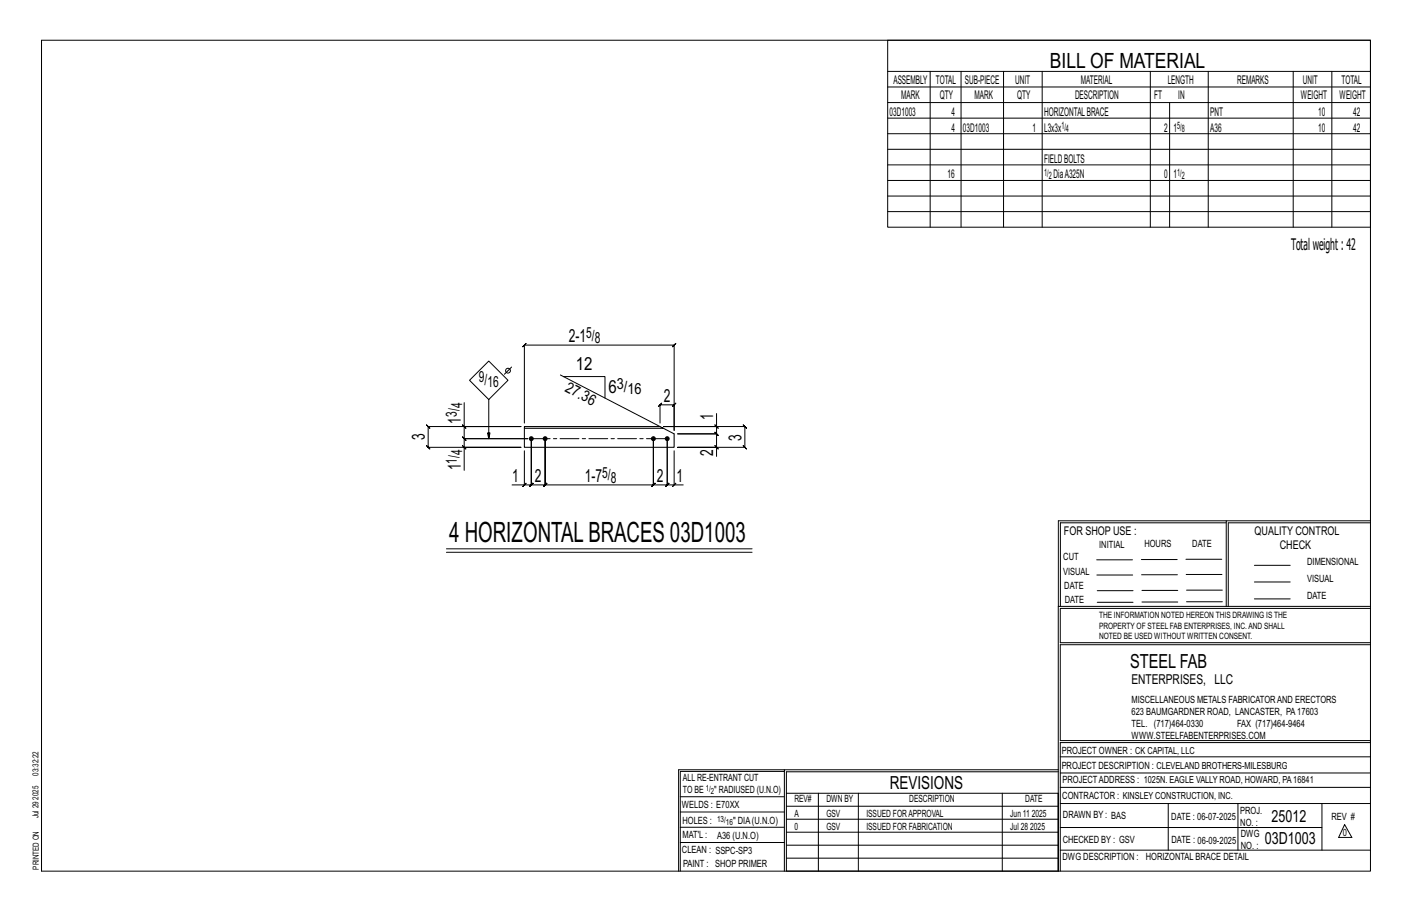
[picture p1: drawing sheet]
<svg xmlns="http://www.w3.org/2000/svg" width="432mm" height="279mm" viewBox="0 0 432 279" stroke-linecap="round" stroke-linejoin="round" font-family="sans-serif">
<defs><g id="words">
<text font-size="8.6" x="137.4" y="165.8">4 HORIZONTALBRACES 03D1003</text>
<text font-size="6.4" x="321.1" y="20.7">BILL OF MATERIAL</text>
<text font-size="5.9" x="345.6" y="204.1">STEEL FAB</text>
<g font-size="5.5">
<text x="174" y="104.5">2-1</text>
<text x="176.1" y="113.1">12</text>
<text x="186.1" y="120.2">6</text>
<text x="203" y="122.8">2</text>
<text x="141" y="129.5" transform="rotate(-90 141 129.5)">1</text>
<text x="218.1" y="128.5" transform="rotate(-90 218.1 128.5)">1</text>
<text x="129.9" y="134.6" transform="rotate(-90 129.9 134.6)">3</text>
<text x="226.8" y="134.8" transform="rotate(-90 226.8 134.8)">3</text>
<text x="141" y="143.8" transform="rotate(-90 141 143.8)">1</text>
<text x="218.1" y="139.5" transform="rotate(-90 218.1 139.5)">2</text>
<text x="156.6" y="147.2">1</text>
<text x="163.6" y="147.2">2</text>
<text x="178.8" y="147.2">1-7</text>
<text x="200.9" y="147.2">2</text>
<text x="206.9" y="147.2">1</text>
<text x="272.2" y="241.1">REVISIONS</text>
</g>
<g font-size="5.1">
<text x="388.9" y="251.3">25012</text>
<text x="386.8" y="258.1">03D1003</text>
</g>
<text font-size="4.9" x="394.8" y="76.4">Totalweight : 42</text>
<g font-size="4.7">
<text x="179.3" y="103.3">5/</text>
<text x="181.9" y="104.9">8</text>
<text x="146.4" y="116.8">9/</text>
<text x="149" y="118.4">16</text>
<text x="172.5" y="119.6" transform="rotate(27 172.5 119.6)">27.36</text>
<text x="188.6" y="118.9">3/</text>
<text x="141.4" y="124.8" transform="rotate(-90 141.4 124.8)">4</text>
<text x="191.9" y="120.6">16</text>
<text x="139.7" y="127.4" transform="rotate(-90 139.7 127.4)">3/</text>
<text x="139.7" y="141.7" transform="rotate(-90 139.7 141.7)">1/</text>
<text x="141.4" y="139.1" transform="rotate(-90 141.4 139.1)">4</text>
<text x="184.2" y="146">5/</text>
<text x="186.8" y="147.7">8</text>
</g>
<text font-size="4.2" x="346" y="209.1">ENTERPRISES, LLC</text>
<g font-size="3.7">
<text x="273.2" y="25.6">ASSEMBLY</text>
<text x="286.2" y="25.6">TOTAL</text>
<text x="295.1" y="25.6">SUB-PIECE</text>
<text x="310.4" y="25.6">UNIT</text>
<text x="330.5" y="25.6">MATERIAL</text>
<text x="357.1" y="25.6">LENGTH</text>
<text x="378.3" y="25.6">REMARKS</text>
<text x="398.4" y="25.6">UNIT</text>
<text x="410.2" y="25.6">TOTAL</text>
<text x="272.1" y="35.5">03D1003</text>
<text x="275.6" y="30.4">MARK</text>
<text x="287.4" y="30.4">QTY</text>
<text x="290.9" y="35.5">4</text>
<text x="298" y="30.4">MARK</text>
<text x="311" y="30.4">QTY</text>
<text x="319.3" y="35.5">HORIZONTALBRACE</text>
<text x="328.7" y="30.4">DESCRIPTION</text>
<text x="353" y="30.4">FT</text>
<text x="360.3" y="30.4">IN</text>
<text x="370.1" y="35.5">PNT</text>
<text x="397.8" y="30.4">WEIGHT</text>
<text x="403.2" y="35.5">10</text>
<text x="409.6" y="30.4">WEIGHT</text>
<text x="413.8" y="35.5">42</text>
<text x="290.9" y="40.2">4</text>
<text x="294.5" y="40.2">03D1003</text>
<text x="315.8" y="40.2">1</text>
<text x="319.3" y="40.2">L3x3x</text>
<text x="356" y="40.2">2</text>
<text x="358.9" y="40.2">1</text>
<text x="370.1" y="40.2">A36</text>
<text x="403.2" y="40.2">10</text>
<text x="413.8" y="40.2">42</text>
<text x="319.3" y="49.7">FIELDBOLTS</text>
<text x="289.8" y="54.5">16</text>
<text x="322.2" y="54.5">DiaA325N</text>
<text x="356" y="54.5">0</text>
<text x="358.9" y="54.5">1</text>
<text x="325.3" y="163.4">FOR SHOP USE :</text>
<text x="383.7" y="163.4">QUALITY CONTROL</text>
<text x="391.4" y="167.8">CHECK</text>
</g>
<g font-size="3.1">
<text x="324.6" y="39.4">1/</text>
<text x="326" y="40.5">4</text>
<text x="360" y="39.4">5/</text>
<text x="361.4" y="40.5">8</text>
<text x="319.3" y="53.7">1/</text>
<text x="360" y="53.7">1/</text>
<text x="320.7" y="54.8">2</text>
<text x="361.4" y="54.8">2</text>
<text x="336.2" y="167.4">INITIAL</text>
<text x="350" y="167.1">HOURS</text>
<text x="364.6" y="167.2">DATE</text>
<text x="325.2" y="171.3">CUT</text>
<text x="399.8" y="172.8">DIMENSIONAL</text>
<text x="325.1" y="175.8">VISUAL</text>
<text x="399.8" y="177.9">VISUAL</text>
<text x="325.5" y="180">DATE</text>
<text x="325.7" y="184.4">DATE</text>
<text x="399.8" y="183.1">DATE</text>
<text x="346" y="215">MISCELLANEOUS METALS FABRICATORAND ERECTORS</text>
<text x="346" y="218.6">623 BAUMGARDNER ROAD, LANCASTER, PA17603</text>
<text x="346" y="225.8">WWW.STEELFABENTERPRISES.COM</text>
<text x="346" y="222.2">TEL. (717)464-0330</text>
<text x="378.3" y="222.2">FAX (717)464-9464</text>
<text x="324.7" y="230.5">PROJECT OWNER : CK CAPITAL, LLC</text>
<text x="208.8" y="238.8">ALL RE-ENTRANT CUT</text>
<text x="324.7" y="235.1">PROJECT DESCRIPTION : CLEVELAND BROTHERS-MILESBURG</text>
<text x="324.9" y="239.5">PROJECTADDRESS : 1025N. EAGLE VALLY ROAD, HOWARD, PA16841</text>
<text x="208.8" y="242.5">TO BE</text>
<text x="218.4" y="242.5">&quot; RADIUSED (U.N.O)</text>
<text x="242.9" y="245.3">REV#</text>
<text x="252.7" y="245.3">DWN BY</text>
<text x="278.1" y="245.3">DESCRIPTION</text>
<text x="313.5" y="245.3">DATE</text>
<text x="324.9" y="244.2">CONTRACTOR : KINSLEY CONSTRUCTION, INC.</text>
<text x="208.5" y="247">WELDS : E70XX</text>
<text x="208.7" y="251.7">HOLES :</text>
<text x="224.2" y="251.8">&quot; DIA(U.N.O)</text>
<text x="242.9" y="249.9">A</text>
<text x="252.7" y="249.9">GSV</text>
<text x="264.9" y="249.9">ISSUED FORAPPROVAL</text>
<text x="309" y="249.9">Jun 11</text>
<text x="315.5" y="249.9">2025</text>
<text x="325.1" y="250">DRAWN BY : BAS</text>
<text x="358.2" y="250.5">DATE : 06-07-2025</text>
<text x="379.3" y="248.9">PROJ.</text>
<text x="407.2" y="250.5">REV #</text>
<text x="208.7" y="256.3">MAT'L :</text>
<text x="219.3" y="256.4">A36 (U.N.O)</text>
<text x="242.9" y="253.8">0</text>
<text x="252.7" y="253.8">GSV</text>
<text x="264.9" y="253.8">ISSUED FOR FABRICATION</text>
<text x="309" y="253.8">Jul 28</text>
<text x="315" y="253.8">2025</text>
<text x="325" y="257.6">CHECKED BY : GSV</text>
<text x="358.3" y="257.7">DATE : 06-09-2025</text>
<text x="379.3" y="252.5">NO. :</text>
<text x="379.5" y="255.9">DWG</text>
<text x="410.6" y="255.5">0</text>
<text x="208.6" y="260.7">CLEAN : SSPC-SP3</text>
<text x="324.9" y="262.9">DWG DESCRIPTION :</text>
<text x="350.4" y="263">HORIZONTAL BRACE DETAIL</text>
<text x="379.5" y="259.5">NO. :</text>
<text x="208.9" y="265">PAINT : SHOP PRIMER</text>
</g>
<g font-size="2.7">
<text x="336.1" y="189">THE INFORMATION NOTED HEREON THIS DRAWING IS THE</text>
<text x="336.1" y="195.4">NOTED BE USED WITHOUT WRITTEN CONSENT.</text>
<text x="336.1" y="192.2">PROPERTY OF STEEL FAB ENTERPRISES, INC.AND SHALL</text>
</g>
<g font-size="2.6">
<text x="215.9" y="241.8">1/</text>
<text x="217.4" y="242.7">2</text>
<text x="219.3" y="251.1">13/</text>
<text x="222" y="252.1">16</text>
</g>
<g font-size="2.5">
<text x="11.7" y="237.1" transform="rotate(-90 11.7 237.1)">03:32:22</text>
<text x="11.8" y="244.4" transform="rotate(-90 11.8 244.4)">2025</text>
<text x="11.8" y="250.1" transform="rotate(-90 11.8 250.1)">Jul 29</text>
<text x="11.9" y="265.8" transform="rotate(-90 11.9 265.8)">PRINTED ON</text>
</g>
</g></defs>
<g fill="none" stroke="#000" stroke-width=".31">
<path d="M12.7 12.3h406.4v254h-406.4zM271.5 12.3h147.6v57.2h-147.6zM271.5 21.8h147.6M271.5 26.6h147.6M271.5 31.4h147.6M271.5 36.1h147.6M284.5 21.8v47.7M293.9 21.8v47.7M306.9 21.8v47.7M318.7 21.8v47.7M351.8 21.8v47.7M357.7 31.4v38.1"/>
<path d="M369.5 21.8v47.7M395.5 21.8v47.7M407.3 21.8v47.7M271.5 40.9h147.6M271.5 45.6h147.6M271.5 50.4h147.6M271.5 55.2h147.6M271.5 59.9h147.6M271.5 64.7h147.6M156.5 112.2l-2.3 2.2M171.4 114.6l30.4 15.8M172.3 115.1h12.7v6.6"/>
<path d="M141.5 136.2l1 1zM141.5 129.9l1 1zM142 123.1v7.3h17.3h-28.4l-.5-.5 1 1-.5-.5v6.3l-.5-.5 1 1-.5-.5h28.4h-17.3v7.1M142 130.4v3.7l-.5-.5 1 1-.5-.5h19.4h-19.4l-.5-.5 1 1-.5-.5v2.6M149.5 122.1l5.8-5.8-5.8-5.9-5.9 5.9 5.9 5.8v12l-.4-1.8h.7l-.3 1.8M160.4 129.3v-23.8l-.5 .5 1-1-.5 .5h45.8l-.5 .5 1-1-.5 .5v26.1v-7.8l.5-.5-1 1 .5-.5h-4.4l.5-.5-1 1 .5-.5v5.5M160.4 137.8v10.4h-3.8M206.2 137.8v10.4h2.7M218.6 129.9l1 1zM218.6 136.2l1 1zM219.1 126.4v4h-16.2h24.9l-.5-.5 1 1-.5-.5v6.3l-.5-.5 1 1-.5-.5h-20.6h11.9v2.8M219.1 130.4v2.2l-.5-.5 1 1-.5-.5h-11.9h11.9l-.5-.5 1 1-.5-.5v4.1"/>
<path d="M159.9 148.7l1-1zM160.4 148.2h2.1l-.5 .5 1-1-.5 .5v-14.1v14.1l-.5 .5 1-1-.5 .5h4.2l-.5 .5 1-1-.5 .5v-14.1v14.1l-.5 .5 1-1-.5 .5h33.1l-.5 .5 1-1-.5 .5v-14.1v14.1l-.5 .5 1-1-.5 .5h4.2l-.5 .5 1-1-.5 .5v-14.1v14.1l-.5 .5 1-1-.5 .5h2.2M205.7 148.7l1-1zM375 159.8h-50.7v25.6M375 159.2h-51.3l-.1 107.1M419.1 159.2h-44.1v26.2M419.1 159.8h-43.5v25.6M136.5 167.8h93.5M136.5 168.8h93.5M335.4 171.1h10.9M335.4 175.8h11M349 171h11"/>
<path d="M349.1 175.7h11M362.7 171h10.9M362.7 175.6h11M383.6 172.8h11M383.6 177.9h11M323.7 185.4h95.4M335.5 184.1h11M335.5 180.6h11M349.2 184h11M349.2 180.5h11M362.9 180.4h10.9M362.9 184h10.9"/>
<path d="M383.6 183.1h11M419.1 186h-94.9v10.5h94.9M419.1 197.1h-94.9v29.3h94.9v.6h-94.9v39.3M239.9 235.8h-31.9v30.5M239.9 235.3h-32.4v31M323.6 235.3h-83.7v31M323.6 235.9h-83.1v6.6M324.2 236.3h94.9M324.2 231.4h94.9M208 252.9h31.9M208 257.5h31.9M208 243.6h31.9"/>
<path d="M208 248.2h31.9M240.5 242.5h83.1v23.8h-83.1zM240.5 258.4h83.1M240.5 254.4h83.1M240.5 250.4h83.1M240.5 246.5h83.1M250.3 242.5v23.8M262.5 242.5v23.8M306.5 242.5v23.8M324.2 253h80.1M324.2 245.6h94.9M324.2 259.9h94.9"/>
<path d="M324.2 240.7h94.9M357.3 245.6v14.3M378.6 245.6v14.3M404.3 245.6v14.3M411.2 252.1l2.2 3.9h-4zM240.5 262.3h83.1"/>
<circle cx="155.3" cy="113.3" r=".74"/>
</g>
<g fill="#000" stroke="#000" stroke-width=".31">
<circle cx="162.5" cy="134.1" r=".6"/>
<circle cx="166.7" cy="134.1" r=".6"/>
<circle cx="199.8" cy="134.1" r=".6"/>
<circle cx="204" cy="134.1" r=".6"/>
</g>
<path d="M160.4 130.4h41.4l1.1 .5h-42.5zM160.4 130.9v5.8h45.8v-4.1l-3.3-1.7" fill="none" stroke="#000" stroke-width=".32"/>
<path d="M162.5 134.1h41.5" fill="none" stroke="#000" stroke-width=".31" stroke-dasharray="5.8 1 1 1"/>
<use href="#words"/>
</svg>
